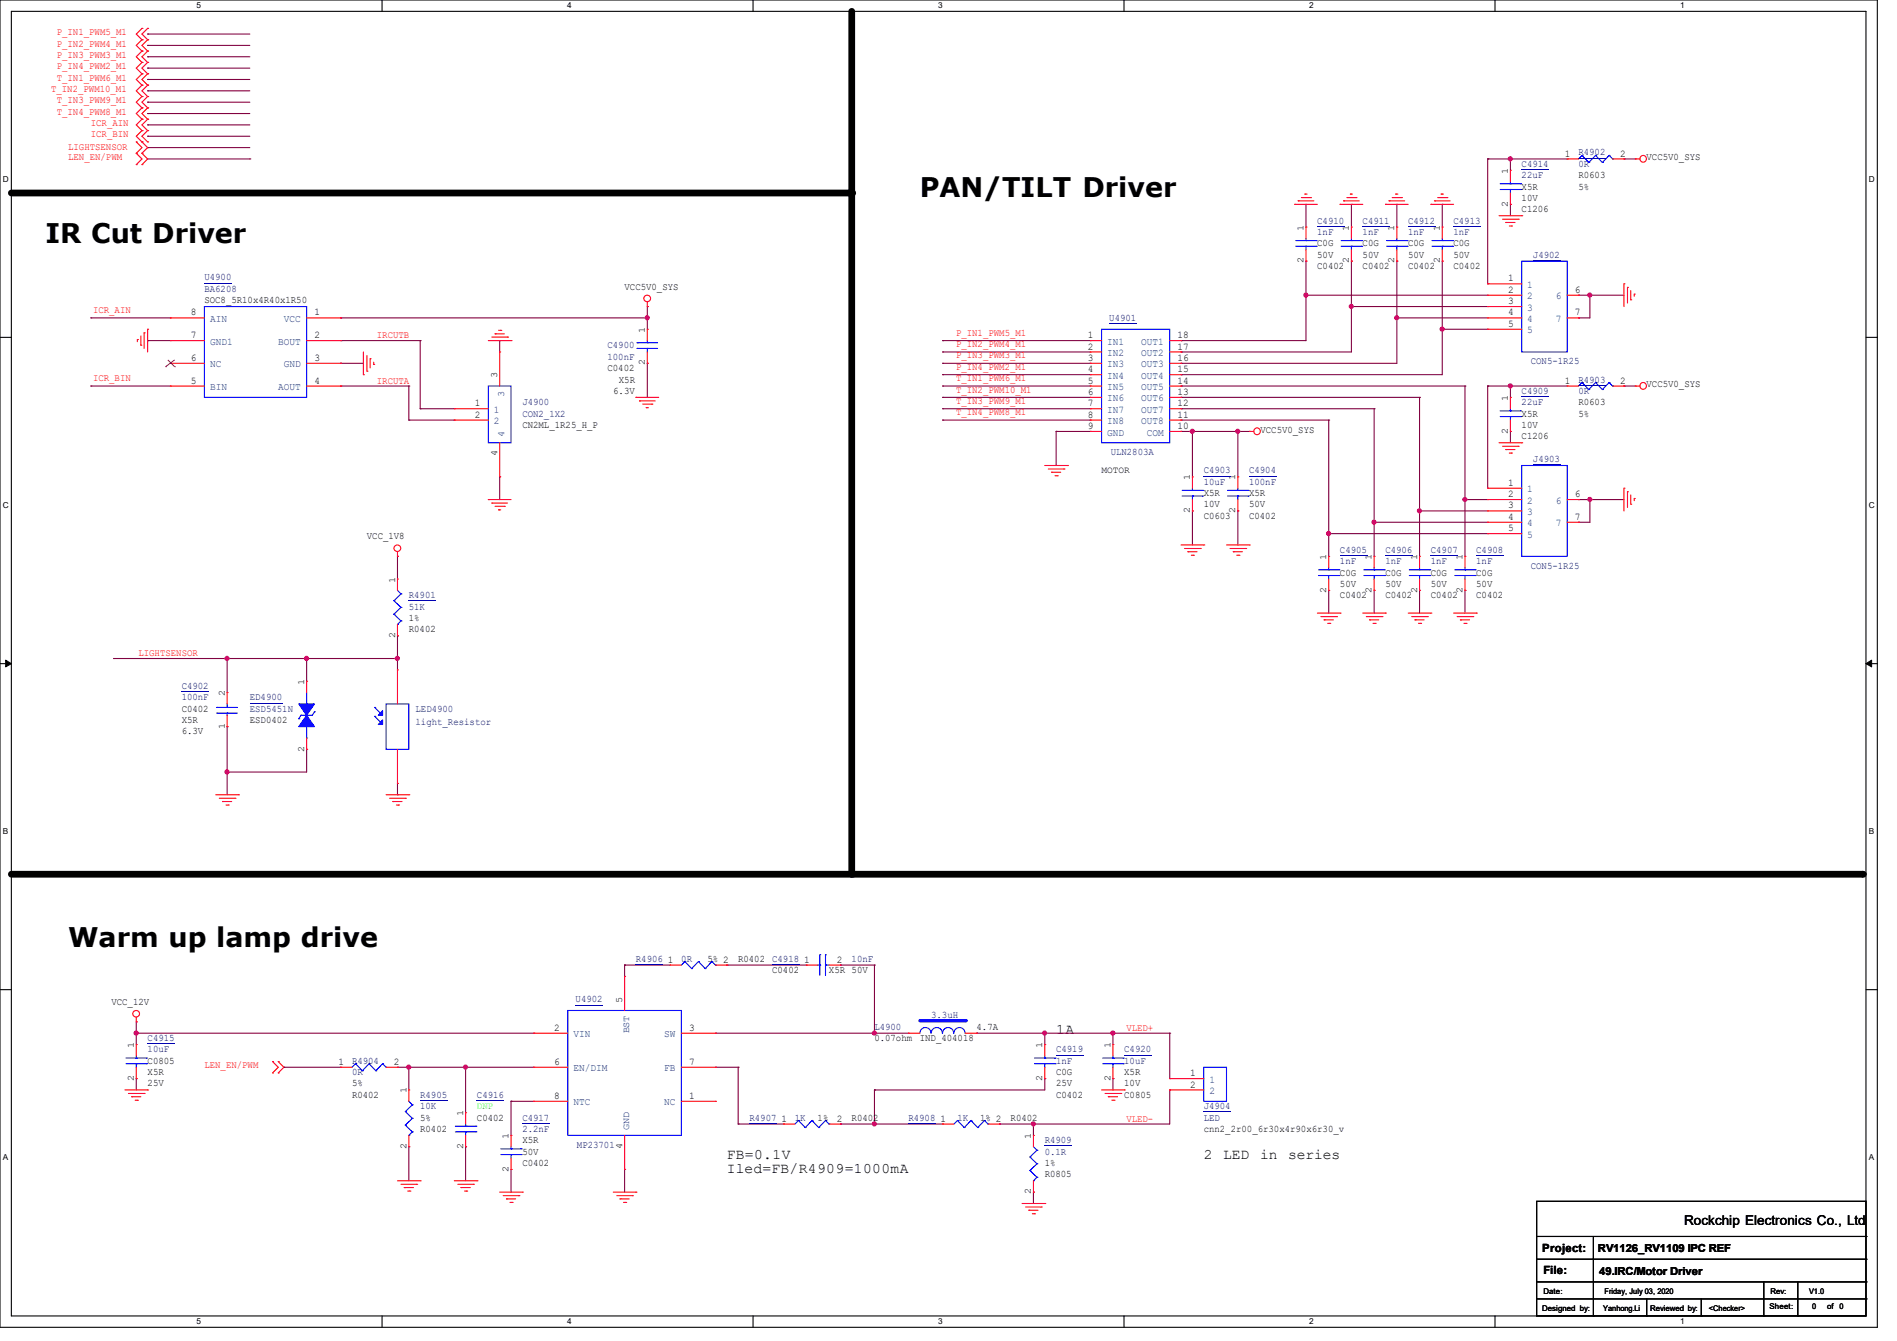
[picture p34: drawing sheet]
<svg xmlns="http://www.w3.org/2000/svg" width="297mm" height="210mm" viewBox="0 0 297 210" stroke-linecap="round" stroke-linejoin="round" font-family="sans-serif">
<defs><g id="words">
<g font-size="4.2">
<text x="144" y="30.9">PAN/TILT Driver</text>
<text x="7.1" y="38">IR Cut Driver</text>
<text x="10.7" y="148.3">Warm up lamp drive</text>
</g>
<g font-size="2.3">
<text x="165.4" y="161.9">1A</text>
<text x="113.8" y="181.4">FB=0.1V</text>
<text x="113.8" y="183.7">Iled=FB/R4909=1000mA</text>
<text x="188.5" y="181.4">2</text>
<text x="191.5" y="181.4">LED</text>
<text x="197.3" y="181.4">in</text>
<text x="201.7" y="181.4">series</text>
</g>
<text font-size="2.1" x="263.7" y="191.9">Rockchip Electronics Co., Ltd</text>
<g font-size="1.8">
<text x="241.5" y="196">Project:</text>
<text x="241.6" y="199.6">File:</text>
</g>
<g font-size="1.7">
<text x="250.2" y="196.1">RV1126_RV1109 IPC REF</text>
<text x="250.4" y="199.7">49.IRC/Motor Driver</text>
</g>
<g font-size="1.6" fill="#f00">
<text x="8.9" y="5.5">P_IN1_PWM5_M1</text>
<text x="8.9" y="7.3">P_IN2_PWM4_M1</text>
<text x="8.9" y="9.1">P_IN3_PWM3_M1</text>
<text x="8.9" y="10.8">P_IN4_PWM2_M1</text>
<text x="8" y="14.4">T_IN2_PWM10_M1</text>
<text x="8.9" y="12.6">T_IN1_PWM6_M1</text>
<text x="8.9" y="16.2">T_IN3_PWM9_M1</text>
<text x="8.9" y="17.9">T_IN4_PWM8_M1</text>
<text x="10.7" y="23.5">LIGHTSENSOR</text>
<text x="14.2" y="19.7">ICR_AIN</text>
<text x="14.2" y="21.5">ICR_BIN</text>
<text x="10.7" y="25.1">LEN_EN/PWM</text>
<text x="14.6" y="49">ICR_AIN</text>
<text x="59" y="53">IRCUTB</text>
<text x="149.7" y="52.6">P_IN1_PWM5_M1</text>
<text x="14.6" y="59.7">ICR_BIN</text>
<text x="149.7" y="54.4">P_IN2_PWM4_M1</text>
<text x="149.7" y="56.1">P_IN3_PWM3_M1</text>
<text x="149.7" y="57.9">P_IN4_PWM2_M1</text>
<text x="149.7" y="59.7">T_IN1_PWM6_M1</text>
<text x="59" y="60.1">IRCUTA</text>
<text x="149.7" y="61.5">T_IN2_PWM10_M1</text>
<text x="149.7" y="63.2">T_IN3_PWM9_M1</text>
<text x="149.7" y="65">T_IN4_PWM8_M1</text>
<text x="21.7" y="102.8">LIGHTSENSOR</text>
<text x="176.3" y="161.5">VLED+</text>
<text x="32" y="167.3">LEN_EN/PWM</text>
<text x="176.3" y="175.7">VLED-</text>
</g>
<g font-size="1.6" fill="#000080">
<text x="238.2" y="26.1">C4914</text>
<text x="238.2" y="27.9">22uF</text>
<text x="247.1" y="24.3">R4902</text>
<text x="247.1" y="26.1">0R</text>
<text x="206.2" y="35">C4910</text>
<text x="213.3" y="35">C4911</text>
<text x="220.5" y="35">C4912</text>
<text x="227.6" y="35">C4913</text>
<text x="206.2" y="36.8">1nF</text>
<text x="213.3" y="36.8">1nF</text>
<text x="220.5" y="36.8">1nF</text>
<text x="227.6" y="36.8">1nF</text>
<text x="240" y="40.3">J4902</text>
<text x="32" y="43.9">U4900</text>
<text x="32" y="45.7">BA6208</text>
<text x="173.7" y="50.3">U4901</text>
<text x="95.1" y="54.6">C4900</text>
<text x="95.1" y="56.3">100nF</text>
<text x="239.7" y="57.1">CON5-1R25</text>
<text x="247.1" y="59.9">R4903</text>
<text x="81.8" y="63.5">J4900</text>
<text x="81.8" y="65.2">CON2_1X2</text>
<text x="238.2" y="61.7">C4909</text>
<text x="238.2" y="63.5">22uF</text>
<text x="247.1" y="61.7">0R</text>
<text x="173.9" y="71.3">ULN2803A</text>
<text x="188.5" y="74.1">C4903</text>
<text x="188.5" y="75.9">10uF</text>
<text x="195.6" y="74.1">C4904</text>
<text x="195.6" y="75.9">100nF</text>
<text x="240" y="72.3">J4903</text>
<text x="209.8" y="86.6">C4905</text>
<text x="209.8" y="88.3">1nF</text>
<text x="216.9" y="86.6">C4906</text>
<text x="216.9" y="88.3">1nF</text>
<text x="224" y="86.6">C4907</text>
<text x="224" y="88.3">1nF</text>
<text x="231.1" y="86.6">C4908</text>
<text x="231.1" y="88.3">1nF</text>
<text x="239.7" y="89.1">CON5-1R25</text>
<text x="64" y="93.7">R4901</text>
<text x="64" y="95.5">51K</text>
<text x="28.4" y="107.9">C4902</text>
<text x="28.4" y="109.7">100nF</text>
<text x="39.1" y="109.7">ED4900</text>
<text x="39.1" y="111.5">ESD5451N</text>
<text x="65.1" y="111.5">LED4900</text>
<text x="65.1" y="113.6">light_Resistor</text>
<text x="99.6" y="150.6">R4906</text>
<text x="106.7" y="150.6">0R</text>
<text x="120.9" y="150.6">C4918</text>
<text x="133.3" y="150.6">10nF</text>
<text x="90.1" y="157">U4902</text>
<text x="136.9" y="161.2">L4900</text>
<text x="145.8" y="159.5">3.3uH</text>
<text x="23.1" y="163">C4915</text>
<text x="23.1" y="164.8">10uF</text>
<text x="55.1" y="166.6">R4904</text>
<text x="165.3" y="164.8">C4919</text>
<text x="165.3" y="166.6">1nF</text>
<text x="176" y="164.8">C4920</text>
<text x="176" y="166.6">10uF</text>
<text x="55.1" y="168.4">0R</text>
<text x="65.8" y="171.9">R4905</text>
<text x="65.8" y="173.7">10K</text>
<text x="74.7" y="171.9">C4916</text>
<text x="188.5" y="173.7">J4904</text>
<text x="81.8" y="175.5">C4917</text>
<text x="81.8" y="177.2">2.2nF</text>
<text x="90.3" y="179.7">MP23701</text>
<text x="117.3" y="175.5">R4907</text>
<text x="124.4" y="175.5">1K</text>
<text x="142.2" y="175.5">R4908</text>
<text x="149.9" y="175.5">1K</text>
<text x="163.6" y="179">R4909</text>
<text x="188.5" y="175.5">LED</text>
<text x="163.6" y="180.8">0.1R</text>
</g>
<g font-size="1.6">
<text x="238.2" y="29.7">X5R</text>
<text x="245" y="24.5">1</text>
<text x="247.1" y="27.9">R0603</text>
<text x="247.1" y="29.7">5%</text>
<text x="253.7" y="24.5">2</text>
<text x="257.8" y="25.1">VCC5V0_SYS</text>
<text x="238.2" y="33.2">C1206</text>
<text x="238.2" y="31.5">10V</text>
<text x="206.2" y="38.6">C0G</text>
<text x="206.2" y="40.3">50V</text>
<text x="213.3" y="38.6">C0G</text>
<text x="213.3" y="40.3">50V</text>
<text x="220.5" y="38.6">C0G</text>
<text x="220.5" y="40.3">50V</text>
<text x="227.6" y="38.6">C0G</text>
<text x="227.6" y="40.3">50V</text>
<text x="32" y="47.5">SOC8_5R10x4R40x1R50</text>
<text x="97.8" y="45.3">VCC5V0_SYS</text>
<text x="206.2" y="42.1">C0402</text>
<text x="213.3" y="42.1">C0402</text>
<text x="220.5" y="42.1">C0402</text>
<text x="227.6" y="42.1">C0402</text>
<text x="236.1" y="44.1">1</text>
<text x="236.1" y="45.8">2</text>
<text x="236.1" y="47.6">3</text>
<text x="246.6" y="45.8">6</text>
<text x="29.9" y="49.4">8</text>
<text x="29.9" y="53">7</text>
<text x="49.2" y="49.4">1</text>
<text x="49.2" y="53">2</text>
<text x="170.3" y="53">1</text>
<text x="184.3" y="53">18</text>
<text x="236.1" y="49.4">4</text>
<text x="236.1" y="51.2">5</text>
<text x="246.6" y="49.4">7</text>
<text x="29.9" y="56.5">6</text>
<text x="49.2" y="56.5">3</text>
<text x="95.1" y="58.1">C0402</text>
<text x="96.9" y="59.9">X5R</text>
<text x="170.3" y="54.7">2</text>
<text x="170.3" y="56.5">3</text>
<text x="170.3" y="58.3">4</text>
<text x="184.3" y="58.3">15</text>
<text x="184.3" y="56.5">16</text>
<text x="184.3" y="54.7">17</text>
<text x="29.9" y="60.1">5</text>
<text x="49.2" y="60.1">4</text>
<text x="74.3" y="63.6">1</text>
<text x="74.3" y="65.4">2</text>
<text x="96" y="61.7">6.3V</text>
<text x="170.3" y="60.1">5</text>
<text x="170.3" y="61.8">6</text>
<text x="170.3" y="63.6">7</text>
<text x="170.3" y="65.4">8</text>
<text x="184.3" y="65.4">11</text>
<text x="184.3" y="63.6">12</text>
<text x="184.3" y="61.8">13</text>
<text x="184.3" y="60.1">14</text>
<text x="238.2" y="65.2">X5R</text>
<text x="245" y="60.1">1</text>
<text x="247.1" y="63.5">R0603</text>
<text x="247.1" y="65.2">5%</text>
<text x="253.7" y="60.1">2</text>
<text x="257.8" y="60.6">VCC5V0_SYS</text>
<text x="81.8" y="67">CN2ML_1R25_H_P</text>
<text x="170.3" y="67.2">9</text>
<text x="184.3" y="67.2">10</text>
<text x="197.3" y="67.7">VCC5V0_SYS</text>
<text x="238.2" y="68.8">C1206</text>
<text x="238.2" y="67">10V</text>
<text x="188.5" y="77.7">X5R</text>
<text x="195.6" y="77.7">X5R</text>
<text x="236.1" y="76.1">1</text>
<text x="236.1" y="77.9">2</text>
<text x="246.6" y="77.9">6</text>
<text x="188.5" y="81.2">C0603</text>
<text x="188.5" y="79.5">10V</text>
<text x="195.6" y="81.2">C0402</text>
<text x="195.6" y="79.5">50V</text>
<text x="236.1" y="79.6">3</text>
<text x="236.1" y="81.4">4</text>
<text x="236.1" y="83.2">5</text>
<text x="246.6" y="81.4">7</text>
<text x="57.4" y="84.5">VCC_1V8</text>
<text x="209.8" y="93.7">C0402</text>
<text x="209.8" y="90.1">C0G</text>
<text x="209.8" y="91.9">50V</text>
<text x="216.9" y="93.7">C0402</text>
<text x="216.9" y="90.1">C0G</text>
<text x="216.9" y="91.9">50V</text>
<text x="224" y="93.7">C0402</text>
<text x="224" y="90.1">C0G</text>
<text x="224" y="91.9">50V</text>
<text x="231.1" y="93.7">C0402</text>
<text x="231.1" y="90.1">C0G</text>
<text x="231.1" y="91.9">50V</text>
<text x="64" y="99">R0402</text>
<text x="64" y="97.2">1%</text>
<text x="28.4" y="111.5">C0402</text>
<text x="28.4" y="113.2">X5R</text>
<text x="39.1" y="113.2">ESD0402</text>
<text x="28.4" y="115">6.3V</text>
<text x="104.6" y="150.7">1</text>
<text x="110.8" y="150.6">5% 2</text>
<text x="115.6" y="150.6">R0402</text>
<text x="120.9" y="152.4">C0402</text>
<text x="125.9" y="150.7">1</text>
<text x="129.8" y="152.4">X5R 50V</text>
<text x="131" y="150.7">2</text>
<text x="17.4" y="157.4">VCC_12V</text>
<text x="86.8" y="161.4">2</text>
<text x="107.9" y="161.4">3</text>
<text x="152.9" y="161.2">4.7A</text>
<text x="23.1" y="166.6">C0805</text>
<text x="53" y="166.8">1</text>
<text x="61.7" y="166.8">2</text>
<text x="86.8" y="166.8">6</text>
<text x="107.9" y="166.8">7</text>
<text x="136.9" y="163">0.07ohm</text>
<text x="144" y="163">IND_404018</text>
<text x="23.1" y="168.4">X5R</text>
<text x="23.1" y="170.1">25V</text>
<text x="55.1" y="171.9">R0402</text>
<text x="55.1" y="170.1">5%</text>
<text x="86.8" y="172.1">8</text>
<text x="107.9" y="172.1">1</text>
<text x="165.3" y="171.9">C0402</text>
<text x="165.3" y="168.4">C0G</text>
<text x="165.3" y="170.1">25V</text>
<text x="176" y="171.9">C0805</text>
<text x="176" y="168.4">X5R</text>
<text x="176" y="170.1">10V</text>
<text x="186.3" y="168.5">1</text>
<text x="186.3" y="170.3">2</text>
<text x="65.8" y="177.2">R0402</text>
<text x="65.8" y="175.5">5%</text>
<text x="74.7" y="175.5">C0402</text>
<text x="81.8" y="179">X5R</text>
<text x="122.3" y="175.6">1</text>
<text x="128" y="175.5">1%</text>
<text x="131" y="175.6">2</text>
<text x="133.3" y="175.5">R0402</text>
<text x="147.2" y="175.6">1</text>
<text x="153.4" y="175.5">1% 2</text>
<text x="158.2" y="175.5">R0402</text>
<text x="188.5" y="177.2">cnn2_2r00_6r30x4r90x6r30_v</text>
<text x="81.8" y="182.6">C0402</text>
<text x="81.8" y="180.8">50V</text>
<text x="163.6" y="184.4">R0805</text>
<text x="163.6" y="182.6">1%</text>
</g>
<g font-size="1.6" fill="#004080">
<text x="239.1" y="45.1">1</text>
<text x="239.1" y="46.9">2</text>
<text x="243.6" y="46.9">6</text>
<text x="32.9" y="50.4">AIN</text>
<text x="32.9" y="54">GND1</text>
<text x="43.6" y="54">BOUT</text>
<text x="44.4" y="50.4">VCC</text>
<text x="173.3" y="54">IN1</text>
<text x="178.7" y="54">OUT1</text>
<text x="239.1" y="48.6">3</text>
<text x="239.1" y="50.4">4</text>
<text x="239.1" y="52.2">5</text>
<text x="243.6" y="50.4">7</text>
<text x="32.9" y="57.5">NC</text>
<text x="44.4" y="57.5">GND</text>
<text x="173.3" y="55.8">IN2</text>
<text x="173.3" y="57.5">IN3</text>
<text x="173.3" y="59.3">IN4</text>
<text x="178.7" y="59.3">OUT4</text>
<text x="178.7" y="57.5">OUT3</text>
<text x="178.7" y="55.8">OUT2</text>
<text x="32.9" y="61.1">BIN</text>
<text x="43.6" y="61.1">AOUT</text>
<text x="77.3" y="64.6">1</text>
<text x="173.3" y="61.1">IN5</text>
<text x="173.3" y="62.9">IN6</text>
<text x="173.3" y="64.6">IN7</text>
<text x="178.7" y="64.6">OUT7</text>
<text x="178.7" y="62.9">OUT6</text>
<text x="178.7" y="61.1">OUT5</text>
<text x="77.3" y="66.4">2</text>
<text x="173.3" y="66.4">IN8</text>
<text x="173.3" y="68.2">GND</text>
<text x="178.7" y="66.4">OUT8</text>
<text x="179.6" y="68.2">COM</text>
<text x="239.1" y="77.1">1</text>
<text x="239.1" y="78.9">2</text>
<text x="239.1" y="80.6">3</text>
<text x="239.1" y="82.4">4</text>
<text x="243.6" y="78.9">6</text>
<text x="243.6" y="82.4">7</text>
<text x="239.1" y="84.2">5</text>
<text x="89.8" y="162.4">VIN</text>
<text x="89.8" y="167.8">EN/DIM</text>
<text x="104" y="167.8">FB</text>
<text x="104" y="162.4">SW</text>
<text x="89.8" y="173.1">NTC</text>
<text x="104" y="173.1">NC</text>
<text x="189.3" y="169.5">1</text>
<text x="189.3" y="171.3">2</text>
</g>
<text font-size="1.6" fill="#0f0" x="74.7" y="173.7">DNP</text>
<g font-size="1.5">
<text x="236.1" y="27.2" transform="rotate(-90 236.1 27.2)">1</text>
<text x="236.1" y="32.3" transform="rotate(-90 236.1 32.3)">2</text>
<text x="204.1" y="41.2" transform="rotate(-90 204.1 41.2)">2</text>
<text x="204.1" y="36.1" transform="rotate(-90 204.1 36.1)">1</text>
<text x="211.2" y="41.2" transform="rotate(-90 211.2 41.2)">2</text>
<text x="211.2" y="36.1" transform="rotate(-90 211.2 36.1)">1</text>
<text x="218.3" y="41.2" transform="rotate(-90 218.3 41.2)">2</text>
<text x="218.3" y="36.1" transform="rotate(-90 218.3 36.1)">1</text>
<text x="225.4" y="41.2" transform="rotate(-90 225.4 41.2)">2</text>
<text x="225.4" y="36.1" transform="rotate(-90 225.4 36.1)">1</text>
<text x="101" y="52.1" transform="rotate(-90 101 52.1)">1</text>
<text x="77.8" y="59.2" transform="rotate(-90 77.8 59.2)">3</text>
<text x="101" y="57.2" transform="rotate(-90 101 57.2)">2</text>
<text x="236.1" y="62.8" transform="rotate(-90 236.1 62.8)">1</text>
<text x="77.8" y="71.5" transform="rotate(-90 77.8 71.5)">4</text>
<text x="236.1" y="67.9" transform="rotate(-90 236.1 67.9)">2</text>
<text x="172.5" y="74.1">MOTOR</text>
<text x="186.3" y="75.2" transform="rotate(-90 186.3 75.2)">1</text>
<text x="193.4" y="75.2" transform="rotate(-90 193.4 75.2)">1</text>
<text x="186.3" y="80.3" transform="rotate(-90 186.3 80.3)">2</text>
<text x="193.4" y="80.3" transform="rotate(-90 193.4 80.3)">2</text>
<text x="207.6" y="87.7" transform="rotate(-90 207.6 87.7)">1</text>
<text x="214.7" y="87.7" transform="rotate(-90 214.7 87.7)">1</text>
<text x="221.9" y="87.7" transform="rotate(-90 221.9 87.7)">1</text>
<text x="229" y="87.7" transform="rotate(-90 229 87.7)">1</text>
<text x="61.8" y="91.2" transform="rotate(-90 61.8 91.2)">1</text>
<text x="207.6" y="92.8" transform="rotate(-90 207.6 92.8)">2</text>
<text x="214.7" y="92.8" transform="rotate(-90 214.7 92.8)">2</text>
<text x="221.9" y="92.8" transform="rotate(-90 221.9 92.8)">2</text>
<text x="229" y="92.8" transform="rotate(-90 229 92.8)">2</text>
<text x="61.8" y="99.9" transform="rotate(-90 61.8 99.9)">2</text>
<text x="47.6" y="107.2" transform="rotate(-90 47.6 107.2)">1</text>
<text x="35.2" y="109" transform="rotate(-90 35.2 109)">2</text>
<text x="35.2" y="114.1" transform="rotate(-90 35.2 114.1)">1</text>
<text x="47.6" y="117.7" transform="rotate(-90 47.6 117.7)">2</text>
<text x="97.4" y="157" transform="rotate(-90 97.4 157)">5</text>
<text x="21" y="164.1" transform="rotate(-90 21 164.1)">1</text>
<text x="163.2" y="164.1" transform="rotate(-90 163.2 164.1)">1</text>
<text x="173.8" y="164.1" transform="rotate(-90 173.8 164.1)">1</text>
<text x="21" y="169.2" transform="rotate(-90 21 169.2)">2</text>
<text x="63.6" y="171.2" transform="rotate(-90 63.6 171.2)">1</text>
<text x="163.2" y="169.2" transform="rotate(-90 163.2 169.2)">2</text>
<text x="173.8" y="169.2" transform="rotate(-90 173.8 169.2)">2</text>
<text x="63.6" y="179.9" transform="rotate(-90 63.6 179.9)">2</text>
<text x="72.5" y="179.9" transform="rotate(-90 72.5 179.9)">2</text>
<text x="72.5" y="174.8" transform="rotate(-90 72.5 174.8)">1</text>
<text x="79.6" y="178.4" transform="rotate(-90 79.6 178.4)">1</text>
<text x="97.4" y="179.9" transform="rotate(-90 97.4 179.9)">4</text>
<text x="161.4" y="178.4" transform="rotate(-90 161.4 178.4)">1</text>
<text x="79.6" y="183.5" transform="rotate(-90 79.6 183.5)">2</text>
<text x="161.4" y="187" transform="rotate(-90 161.4 187)">2</text>
</g>
<g font-size="1.5" fill="#004080">
<text x="78.9" y="62.2" transform="rotate(-90 78.9 62.2)">3</text>
<text x="78.9" y="68.5" transform="rotate(-90 78.9 68.5)">4</text>
<text x="98.5" y="161.8" transform="rotate(-90 98.5 161.8)">BST</text>
<text x="98.5" y="176.9" transform="rotate(-90 98.5 176.9)">GND</text>
</g>
<g font-size="1.3">
<text x="30.8" y="1.3">5</text>
<text x="88.8" y="1.3">4</text>
<text x="146.9" y="1.3">3</text>
<text x="205" y="1.3">2</text>
<text x="263.1" y="1.3">1</text>
<text x=".5" y="28.4">D</text>
<text x="292.6" y="28.4">D</text>
<text x=".5" y="79.5">C</text>
<text x="292.6" y="79.5">C</text>
<text x=".5" y="130.6">B</text>
<text x="292.6" y="130.6">B</text>
<text x=".5" y="181.7">A</text>
<text x="292.6" y="181.7">A</text>
<text x="30.8" y="207.4">5</text>
<text x="88.8" y="207.4">4</text>
<text x="146.9" y="207.4">3</text>
<text x="205" y="207.4">2</text>
<text x="263.1" y="207.4">1</text>
</g>
<g font-size="1.2">
<text x="241.6" y="202.6">Date:</text>
<text x="251.2" y="202.6">Friday, July 03, 2020</text>
<text x="277.2" y="202.6">Rev:</text>
<text x="283.2" y="202.6">V1.0</text>
<text x="241.5" y="205.3">Designed by:</text>
<text x="251" y="205.3">Yanhong.Li</text>
<text x="258.4" y="205.3">Reviewed by:</text>
<text x="267.6" y="205.3">&lt;Checker&gt;</text>
<text x="277" y="205.1">Sheet:</text>
<text x="283.7" y="205.1">0</text>
<text x="286.1" y="205.1">of</text>
<text x="288" y="205.1">0</text>
</g>
</g></defs>
<path d="M0 0h293.9v207.9h-293.9zM1.8 1.8h290.3v204.3h-290.3z" fill="none" stroke="#000" stroke-width=".17"/>
<g fill="#fff">
<path d="M30.8 .2h.7v1.4h-.7z"/>
<path d="M30.8 206.2h.7v1.4h-.7z"/>
</g>
<path d="M59.8 0v1.8M59.8 206.1v1.8" fill="none" stroke="#000" stroke-width=".17"/>
<g fill="#fff">
<path d="M88.8 .2h.7v1.4h-.7z"/>
<path d="M88.8 206.2h.7v1.4h-.7z"/>
</g>
<path d="M117.9 0v1.8M117.9 206.1v1.8" fill="none" stroke="#000" stroke-width=".17"/>
<g fill="#fff">
<path d="M146.9 .2h.7v1.4h-.7z"/>
<path d="M146.9 206.2h.7v1.4h-.7z"/>
</g>
<path d="M176 0v1.8M176 206.1v1.8" fill="none" stroke="#000" stroke-width=".17"/>
<g fill="#fff">
<path d="M205 .2h.7v1.4h-.7z"/>
<path d="M205 206.2h.7v1.4h-.7z"/>
</g>
<path d="M234.1 0v1.8M234.1 206.1v1.8" fill="none" stroke="#000" stroke-width=".17"/>
<g fill="#fff">
<path d="M263.1 .2h.6v1.4h-.6z"/>
<path d="M263.1 206.2h.6v1.4h-.6z"/>
<path d="M.5 27.3h.9v1.4h-.9z"/>
<path d="M292.6 27.3h.9v1.4h-.9z"/>
<path d="M.5 78.4h.9v1.4h-.9z"/>
<path d="M292.6 78.4h.9v1.4h-.9z"/>
</g>
<path d="M0 52.8h1.8M292.1 52.8h1.8" fill="none" stroke="#000" stroke-width=".17"/>
<g fill="#fff">
<path d="M.5 129.5h.8v1.4h-.8z"/>
<path d="M292.6 129.5h.8v1.4h-.8z"/>
</g>
<path d="M0 103.9h1.8M292.1 103.9h1.8" fill="none" stroke="#000" stroke-width=".17"/>
<path d="M.9 103.4l.9 .5-.9 .5zM292.1 103.9l.9-.5v1z" fill="#000" stroke="#000" stroke-width=".16"/>
<g fill="#fff">
<path d="M.5 180.5h.8v1.4h-.8z"/>
<path d="M292.6 180.5h.8v1.4h-.8z"/>
</g>
<g fill="none" stroke="#000" stroke-width=".17">
<path d="M0 155h1.8M292.1 155h1.8M240.6 188.1h51.5v18h-51.5zM240.6 193.6h51.5M240.6 197.2h51.5M249.5 193.6v12.5M292.1 193.6h.1M292.1 197.2h.1M240.6 200.7h51.5M240.6 203.4h51.5M249.5 206.1h.1M257.8 206.1h.1"/>
<path d="M257.8 203.4v2.7M266.4 206.1h.1M266.4 203.4v2.7M276.1 206.1h.1M276.1 200.7v5.4M281.5 206.1h.1M281.5 200.7v5.4M292.1 200.7h.1M292.1 203.4h.1"/>
</g>
<path d="M133.3 1.8v135.1M1.8 30.2h131.5M1.8 136.9h289.8" fill="none" stroke="#000" stroke-width="1.1"/>
<g fill="#000">
<circle cx="133.3" cy="30.2" r=".53"/>
<circle cx="133.3" cy="136.9" r=".53"/>
<circle cx="291.6" cy="136.9" r=".53"/>
</g>
<g fill="none" stroke="#800040" stroke-width=".17">
<path d="M23.1 12.4h.1M23.1 14.2h.1M23.1 16h.1M23.1 17.8h.1M23.1 19.6h.1M23.1 5.3h.1M23.1 7.1h.1M23.1 8.9h.1M23.1 10.7h.1M23.1 12.4h16M23.1 14.2h16M23.1 16h16"/>
<path d="M23.1 17.8h16M23.1 19.6h16M23.1 5.3h16M23.1 7.1h16M23.1 8.9h16M23.1 10.7h16M23.1 21.3h.1M23.1 23.1h.1M23.1 24.9h16M23.1 21.3h16M23.1 23.1h16M39.1 24.9h.1"/>
<path d="M204.5 32h.1M204.5 32v3.6M211.6 32h.1M211.6 32v3.6M218.7 32h.1M218.7 32v3.6M225.8 32h.1M225.8 32v3.6M232.9 24.9h.1M232.9 24.9h12.5M232.9 24.9v19.5M236.5 24.9h.1"/>
<path d="M236.5 32h.1M236.5 24.9v1.8M236.5 32v1.8M254.3 24.9h.1M254.3 24.9h1.7M14.2 49.8h.1M14.2 49.8h12.5M23.1 53.3h.1M23.1 53.3h3.6M53.3 49.8h.1M53.3 53.3h.1M53.3 56.9h.1"/>
<path d="M53.3 49.8h48M53.3 53.3h12.5M53.3 56.9h3.6M65.8 53.3h.1M65.8 53.3v10.7M78.2 53.3h.1M78.2 53.3v1.8M101.3 48h.1M101.3 49.8h.1M101.3 56.9h.1M101.3 48v3.6M101.3 56.9v5.3"/>
<path d="M147.6 53.3h.1M147.6 55.1h.1M147.6 56.9h.1M147.6 58.7h.1M147.6 53.3h23.1M147.6 55.1h23.1M147.6 56.9h23.1M147.6 58.7h23.1M184.9 53.3h.1M184.9 55.1h.1M184.9 56.9h.1M184.9 58.7h.1"/>
<path d="M204.5 46.2h.1M204.5 40.9h.1M204.5 46.2h28.4M204.5 40.9v12.4h-19.6M211.6 48h.1M211.6 40.9h.1M211.6 40.9v14.2h-26.7M211.6 48h21.3M218.7 49.8h.1M218.7 40.9h.1M218.7 49.8h14.2M218.7 40.9v16h-33.8"/>
<path d="M225.8 51.6h.1M225.8 40.9h.1M225.8 40.9v17.8h-40.9M225.8 51.6h7.1M247.1 46.2h.1M247.1 49.8h.1M247.1 46.2h7.2M248.9 46.2h.1M248.9 46.2v3.6h-1.8M14.2 60.5h.1M14.2 60.5h12.5M53.3 60.5h.1"/>
<path d="M53.3 60.5h10.7M64 60.5h.1M64 65.8h.1M64 65.8h7.1M64 60.5v5.3M65.8 64h.1M65.8 64h5.3M78.2 74.7h.1M78.2 74.7v3.5M147.6 60.5h.1M147.6 62.2h.1M147.6 64h.1"/>
<path d="M147.6 65.8h.1M147.6 60.5h23.1M147.6 62.2h23.1M147.6 64h23.1M147.6 65.8h23.1M165.4 67.6h.1M165.4 67.6v5.3M165.4 67.6h5.3M184.9 60.5h.1M184.9 62.2h.1M184.9 64h.1M184.9 65.8h.1"/>
<path d="M184.9 67.6h.1M184.9 60.5h44.5M184.9 62.2h37.3M184.9 64h30.2M184.9 65.8h23.1M184.9 67.6h10.7M186.7 67.6h.1M186.7 67.6v7.1M193.8 67.6h.1M193.8 67.6v7.1M208 65.8h.1M208 65.8v21.3"/>
<path d="M215.1 64h.1M215.1 64v23.1M222.2 62.2h.1M222.2 62.2v24.9M229.4 60.5h.1M229.4 78.2h.1M229.4 78.2h3.5M229.4 60.5v26.6M232.9 60.5h.1M232.9 60.5h12.5M232.9 60.5v16M236.5 60.5h.1"/>
<path d="M236.5 67.6h.1M236.5 60.5v1.7M236.5 67.6v1.7M247.1 78.2h.1M247.1 78.2h7.2M248.9 78.2h.1M248.9 78.2v3.6h-1.8M254.3 60.5h.1M254.3 60.5h1.7M62.2 87.1h.1M62.2 99.6h.1M62.2 87.1v3.6"/>
<path d="M62.2 99.6v5.3M186.7 80h.1M186.7 80v5.3M193.8 80h.1M193.8 80v5.3M208 83.6h.1M208 92.5h.1M208 92.5v3.5M208 83.6h24.9M215.1 81.8h.1M215.1 92.5h.1M215.1 81.8h17.8"/>
<path d="M215.1 92.5v3.5M222.2 80h.1M222.2 92.5h.1M222.2 92.5v3.5M222.2 80h10.7M229.4 92.5h.1M229.4 92.5v3.5M247.1 81.8h.1M17.8 103.1h.1M17.8 103.1h44.4M35.6 103.1h.1M35.6 113.8h.1"/>
<path d="M35.6 103.1v5.4M35.6 113.8v10.7M48 103.1h.1M48 117.3h.1M48 103.1v3.6M48 117.3v3.6h-12.4M62.2 103.1h.1M35.6 120.9h.1M62.2 124.5h.1M62.2 122.7v1.8M97.8 151.1h.1M97.8 151.1v1.8"/>
<path d="M97.8 151.1h7.1M113.8 151.1h.1M113.8 151.1h12.4M131.6 151.1h.1M131.6 151.1h5.3M136.9 151.1h.1M136.9 151.1v10.7M21.3 161.8h.1M21.3 160h.1M21.3 168.9h.1M21.3 161.8h62.3M21.3 160v3.6"/>
<path d="M21.3 168.9v1.8M44.4 167.1h.1M44.4 167.1h8.9M62.2 167.1h.1M62.2 167.1h21.4M64 167.1h.1M64 179.6h.1M64 167.1v3.6M64 179.6v5.3M72.9 167.1h.1M72.9 179.6h.1M72.9 167.1v7.1"/>
<path d="M72.9 179.6v5.3M80 172.5h.1M80 172.5v5.3M80 172.5h3.6M112 161.8h.1M112 167.1h.1M112 161.8h30.2M112 167.1h3.6M115.6 167.1h.1M115.6 176h.1M115.6 167.1v8.9M115.6 176h7.1"/>
<path d="M131.6 176h.1M131.6 176h16M136.9 161.8h.1M136.9 176h.1M136.9 170.7h.1M136.9 170.7v5.3M152.9 161.8h.1M152.9 161.8h30.2M156.5 176h.1M161.8 176h.1M161.8 176v1.8M163.6 161.8h.1"/>
<path d="M163.6 168.9h.1M163.6 161.8v1.8M163.6 168.9v1.8h-26.7M174.2 161.8h.1M174.2 168.9h.1M174.2 161.8v1.8M174.2 168.9v1.8M183.1 161.8h.1M183.1 170.7h.1M183.1 170.7v5.3h-26.6M183.1 161.8v7.1M80 183.1h.1"/>
<path d="M80 183.1v3.6M97.8 183.1h.1M97.8 183.1v3.6M161.8 186.7h.1M161.8 186.7v1.8"/>
</g>
<g fill="#f0f" stroke="#f0f" stroke-width=".17">
<circle cx="248.9" cy="46.2" r=".32"/>
<circle cx="248.9" cy="78.2" r=".32"/>
<circle cx="204.4" cy="46.2" r=".32"/>
<circle cx="218.7" cy="49.8" r=".32"/>
<circle cx="225.8" cy="51.5" r=".32"/>
<circle cx="222.2" cy="80" r=".32"/>
<circle cx="208" cy="83.5" r=".32"/>
<circle cx="186.7" cy="67.5" r=".32"/>
<circle cx="193.8" cy="67.5" r=".32"/>
<circle cx="229.3" cy="78.2" r=".32"/>
<circle cx="211.6" cy="48" r=".32"/>
<circle cx="236.5" cy="24.9" r=".32"/>
<circle cx="236.5" cy="60.4" r=".32"/>
<circle cx="48" cy="103.1" r=".32"/>
<circle cx="35.5" cy="120.9" r=".32"/>
<circle cx="62.2" cy="103.1" r=".32"/>
<circle cx="35.5" cy="103.1" r=".32"/>
<circle cx="101.3" cy="49.8" r=".32"/>
<circle cx="21.3" cy="161.8" r=".32"/>
<circle cx="136.9" cy="161.8" r=".32"/>
<circle cx="174.2" cy="161.8" r=".32"/>
<circle cx="163.6" cy="161.8" r=".32"/>
<circle cx="136.9" cy="176" r=".32"/>
<circle cx="161.8" cy="176" r=".32"/>
<circle cx="64" cy="167.1" r=".32"/>
<circle cx="72.9" cy="167.1" r=".32"/>
<circle cx="215.1" cy="81.8" r=".32"/>
</g>
<g fill="none" stroke="#f00" stroke-width=".17">
<path d="M22.2 13.3h.1M22.2 11.6h.1M22.2 15.1h.1M22.2 16.9h.1M22.2 18.7h.1M22.2 6.2h.1M22.2 4.4h.1M22.2 8h.1M22.2 9.8h.1M22.2 11.6l-.9 .8 .9 .9M22.2 13.3l-.9 .9 .9 .9M22.2 15.1l-.9 .9 .9 .9"/>
<path d="M22.2 16.9l-.9 .9 .9 .9M22.2 18.7l-.9 .9 .9 .8M22.2 4.4l-.9 .9 .9 .9M22.2 6.2l-.9 .9 .9 .9M22.2 8l-.9 .9 .9 .9M22.2 9.8l-.9 .9 .9 .9M23.1 13.3h.1M23.1 11.6h.1M23.1 15.1h.1M23.1 16.9h.1M23.1 18.7h.1M23.1 6.2h.1"/>
<path d="M23.1 4.4h.1M23.1 8h.1M23.1 9.8h.1M23.1 11.6l-.9 .8 .9 .9M23.1 13.3l-.9 .9 .9 .9M23.1 15.1l-.9 .9 .9 .9M23.1 16.9l-.9 .9 .9 .9M23.1 18.7l-.9 .9 .9 .8M23.1 4.4l-.9 .9 .9 .9M23.1 6.2l-.9 .9 .9 .9M23.1 8l-.9 .9 .9 .9M23.1 9.8l-.9 .9 .9 .9"/>
<path d="M21.3 22.2h.1M21.3 24h.1M21.3 25.8h.1M21.3 22.2l.9 .9-.9 .9M21.3 24l.9 .9-.9 .9M22.2 20.4h.1M22.2 22.2h.1M22.2 24h.1M22.2 25.8h.1M22.2 20.4l-.9 .9 1.8 1.8-.9 .9M22.2 24l.9 .9-.9 .9M23.1 20.4h.1"/>
<path d="M23.1 22.2h.1M23.1 20.4l-.9 .9 .9 .9M202.7 32h.1M202.7 32h3.5M203.2 31.5h.1M203.2 31.5h2.5M203.8 30.9h1.4M204.3 30.4h.1M204.3 30.4h.3M205.2 30.9h.1M209.8 32h.1M209.8 32h3.6"/>
<path d="M210.4 31.5h.1M210.4 31.5h2.4M210.9 30.9h1.4M211.4 30.4h.1M211.4 30.4h.4M211.6 35.6h.1M211.6 35.6v1.7M211.6 39.1v1.8M212.3 30.9h.1M216.9 32h.1M216.9 32h3.6M217.5 31.5h.1"/>
<path d="M217.5 31.5h2.4M218 30.9h1.4M218.5 30.4h.1M218.5 30.4h.4M218.7 35.6h.1M218.7 35.6v1.7M218.7 39.1v1.8M219.4 30.9h.1M224 32h.1M224 32h3.6M224.6 31.5h.1M224.6 31.5h2.4"/>
<path d="M225.1 30.9h1.4M225.6 30.4h.1M225.6 30.4h.4M225.8 35.6h.1M225.8 35.6v1.7M225.8 39.1v1.8M226.5 30.9h.1M234.7 33.8h3.6M235.2 34.3h2.5M235.8 34.8h.1M235.8 34.8h1.4M236.3 35.4h.3"/>
<path d="M236.5 26.7h.1M236.5 32h.1M236.5 26.7v1.7M236.5 30.2v1.8M236.6 35.4h.1M237.7 34.3h.1M238.3 33.8h.1M245.4 24.9h.1M245.4 24.9h1.7M252.5 24.9h1.8M254.3 24.9h.1M256 24.9h.1"/>
<path d="M256 24.9h.8M21.5 53.2h.1M21.5 53.2v.3M22.1 54.1h.1M22.1 52.6v1.5M22.6 52.1h.1M22.6 52.1v2.5M23.1 51.6h.1M23.1 51.6v3.5M56.9 58.7h.1M56.9 55.1v3.6M57.4 58.1h.1"/>
<path d="M57.4 55.7v2.4M58 56.2h.1M58 56.2v1.4M58.5 57.1h.1M58.5 56.7v.4M76.5 53.3h3.5M77 52.8h2.5M77.5 52.3h.1M77.5 52.3h1.5M78.1 51.7h.3M78.2 55.1h.1M78.2 55.1v5.4"/>
<path d="M78.4 51.7h.1M79.5 52.8h.1M80 53.3h.1M101.3 48h.1M101.3 47.3v.7M211.6 40.9h.1M218.7 40.9h.1M225.8 40.9h.1M232.9 44.4h.1M232.9 46.2h.1M232.9 48h.1M232.9 49.8h.1"/>
<path d="M232.9 51.6h.1M232.9 44.4h5.4M232.9 46.2h5.4M232.9 48h5.4M232.9 49.8h5.4M232.9 51.6h5.4M245.4 46.2h1.7M245.4 49.8h1.7M247.1 46.2h.1M247.1 49.8h.1M254.3 44.4h.1M254.3 44.4v3.6"/>
<path d="M254.8 45h.1M254.8 45v2.5M255.3 46.9h.1M255.3 45.5v1.4M255.9 46.1h.1M255.9 46.1v.3M71.1 64h.1M71.1 65.8h.1M71.1 64h5.4M71.1 65.8h5.4M76.5 78.2h.1M76.5 78.2h3.5"/>
<path d="M77 78.8h.1M77 78.8h2.5M77.5 79.3h1.5M78.1 79.8h.1M78.1 79.8h.3M78.2 74.7h.1M78.2 69.3v5.4M79 79.3h.1M99.6 62.2h.1M99.6 62.2h3.5M100.1 62.8h.1M100.1 62.8h2.5"/>
<path d="M100.6 63.3h1.5M101.2 63.8h.1M101.2 63.8h.3M102.1 63.3h.1M163.6 72.9h3.5M164.1 73.4h2.5M164.6 74h.1M164.6 74h1.5M165.2 74.5h.3M165.5 74.5h.1M166.6 73.4h.1M167.1 72.9h.1"/>
<path d="M193.8 74.7h.1M193.8 74.7v1.8M193.8 78.2v1.8M195.6 67.6h.1M195.6 67.6h.7M234.7 69.3h3.6M235.2 69.9h2.5M235.8 70.4h.1M235.8 70.4h1.4M236.3 71h.3M236.6 71h.1M237.7 69.9h.1"/>
<path d="M238.3 69.3h.1M245.4 60.5h.1M245.4 60.5h1.7M252.5 60.5h1.8M254.3 76.5h.1M254.3 60.5h.1M254.3 76.5v3.5M254.8 77h.1M254.8 77v2.5M255.3 79h.1M255.3 77.5v1.5M255.9 78.1h.1"/>
<path d="M255.9 78.1v.3M256 60.5h.1M256 60.5h.8M62.2 87.1h.1M62.2 90.7h.1M62.2 99.6h.1M62.2 86.4v.7M62.2 90.7v1.8M62.2 97.8v1.8M184.9 85.3h3.6M185.5 85.9h2.4M186 86.4h.1"/>
<path d="M186 86.4h1.4M186.5 87h.4M186.9 87h.1M187.9 85.9h.1M188.5 85.3h.1M192 85.3h3.6M192.6 85.9h2.4M193.1 86.4h.1M193.1 86.4h1.4M193.6 87h.4M193.8 80h.1M194 87h.1"/>
<path d="M195 85.9h.1M195.6 85.3h.1M206.2 96h3.6M206.8 96.6h2.5M207.3 97.1h.1M207.3 97.1h1.4M207.9 97.6h.3M208 87.1h.1M208 92.5h.1M208 87.1v1.8M208 90.7v1.8M208.2 97.6h.1"/>
<path d="M209.3 96.6h.1M209.8 96h.1M213.4 96h3.5M213.9 96.6h2.5M214.4 97.1h.1M214.4 97.1h1.5M215 97.6h.3M215.3 97.6h.1M216.4 96.6h.1M216.9 96h.1M220.5 96h3.5M221 96.6h2.5"/>
<path d="M221.5 97.1h.1M221.5 97.1h1.5M222.1 97.6h.3M222.4 97.6h.1M223.5 96.6h.1M224 96h.1M227.6 96h3.5M228.1 96.6h2.5M228.6 97.1h.1M228.6 97.1h1.5M229.2 97.6h.3M229.5 97.6h.1"/>
<path d="M230.6 96.6h.1M231.1 96h.1M33.8 124.5h3.5M34.3 125h2.5M34.8 125.5h.1M34.8 125.5h1.5M35.4 126.1h.3M35.7 126.1h.1M36.8 125h.1M37.3 124.5h.1M60.5 124.5h3.5M61 125h2.5"/>
<path d="M61.5 125.5h.1M61.5 125.5h1.4M62.1 126.1h.3M62.4 126.1h.1M63.5 125h.1M64 124.5h.1M21.3 159.3v.7M19.6 170.7h3.5M20.1 171.2h2.5M20.6 171.7h.1M20.6 171.7h1.5M21.2 172.3h.3"/>
<path d="M21.3 160h.1M21.3 163.6h.1M21.3 168.9h.1M21.3 163.6v1.8M21.3 167.1v1.8M21.5 172.3h.1M22.6 171.2h.1M23.1 170.7h.1M42.7 166.2h.1M42.7 168h.1M42.7 166.2l.9 .9-.9 .9M43.6 168h.1"/>
<path d="M43.6 166.2h.1M43.6 166.2l.8 .9-.8 .9M163.6 163.6h.1M163.6 168.9h.1M163.6 163.6v1.8M163.6 167.1v1.8M172.5 170.7h3.5M173 171.2h2.5M173.5 171.7h.1M173.5 171.7h1.5M174.1 172.3h.3M174.2 163.6h.1"/>
<path d="M174.2 168.9h.1M174.2 163.6v1.8M174.2 167.1v1.8M174.4 172.3h.1M175.5 171.2h.1M176 170.7h.1M62.2 184.9h3.6M62.8 185.5h2.4M63.3 186h.1M63.3 186h1.4M63.8 186.5h.4M64.2 186.5h.1"/>
<path d="M65.2 185.5h.1M65.8 184.9h.1M71.1 184.9h3.6M71.7 185.5h2.4M72.2 186h.1M72.2 186h1.4M72.7 186.5h.4M73.1 186.5h.1M74.1 185.5h.1M74.7 184.9h.1M78.2 186.7h3.6M78.8 187.2h2.4"/>
<path d="M79.3 187.7h.1M79.3 187.7h1.4M79.8 188.3h.4M80.2 188.3h.1M81.2 187.2h.1M81.8 186.7h.1M96 186.7h3.6M96.6 187.2h2.4M97.1 187.7h.1M97.1 187.7h1.4M97.6 188.3h.4M98 188.3h.1"/>
<path d="M99 187.2h.1M99.6 186.7h.1M160 188.5h3.6M160.6 189h2.4M161.1 189.5h.1M161.1 189.5h1.4M161.6 190.1h.4M162 190.1h.1M163 189h.1M163.6 188.5h.1"/>
<circle cx="257.2" cy="24.9" r=".52"/>
<circle cx="101.3" cy="46.7" r=".52"/>
<circle cx="196.8" cy="67.5" r=".52"/>
<circle cx="257.2" cy="60.4" r=".52"/>
<circle cx="62.2" cy="85.9" r=".52"/>
<circle cx="21.3" cy="158.7" r=".52"/>
</g>
<g fill="none" stroke="#00f" stroke-width=".17">
<path d="M210 38.6h3.2M210 37.7h3.2M211.6 37.7h.1M211.6 38.6h.1M211.6 37.3v.4M211.6 38.6v.5M213.2 38.6h.1M213.2 37.7h.1M217.1 38.6h3.2M217.1 37.7h3.2M218.7 37.7h.1M218.7 38.6h.1"/>
<path d="M218.7 37.3v.4M218.7 38.6v.5M220.3 38.6h.1M220.3 37.7h.1M224.2 38.6h3.2M224.2 37.7h3.2M225.8 37.7h.1M225.8 38.6h.1M225.8 37.3v.4M225.8 38.6v.5M227.4 38.6h.1M227.4 37.7h.1"/>
<path d="M234.9 29.7h3.2M234.9 28.8h3.2M236.5 28.8h.1M236.5 29.7h.1M236.5 28.4v.4M236.5 29.7v.5M238.1 29.7h.1M238.1 28.8h.1M247.7 24.3h.1M247.7 24.3l-.6 .6M247.7 24.3l1.1 1.1M248.8 25.4h.1"/>
<path d="M249.8 24.3h.1M249.8 24.3l-1 1.1M249.8 24.3l1.1 1.1M250.9 25.4h.1M251.9 24.3h.1M251.9 24.3l-1 1.1M251.9 24.3l.6 .6M252.5 24.9h.1M238.3 40.9h7.1v14.2h-7.1zM247.7 59.9h.1M247.7 59.9l-.6 .6M247.7 59.9l1.1 1.1"/>
<path d="M249.8 59.9h.1M249.8 59.9l-1 1.1M249.8 59.9l1.1 1.1M251.9 59.9h.1M251.9 59.9l-1 1.1M251.9 59.9l.6 .6M76.5 60.5h3.5v8.8h-3.5zM192.2 77.7h3.2M192.2 76.8h3.2M193.8 76.8h.1M193.8 77.7h.1M193.8 76.5v.3"/>
<path d="M193.8 77.7v.5M195.4 77.7h.1M195.4 76.8h.1M248.8 61h.1M250.9 61h.1M252.5 60.5h.1M61.7 94.1h.1M61.7 96.2h.1M61.7 94.1l1.1 1M61.7 96.2l1.1 1M62.2 97.8h.1M62.2 92.5l.6 .5"/>
<path d="M62.8 93h.1M62.8 95.1h.1M62.8 97.2h.1M62.8 93l-1.1 1.1M62.8 95.1l-1.1 1.1M62.8 97.2l-.6 .6M206.4 90.1h3.2M206.4 89.2h3.2M208 89.2h.1M208 90.1h.1M208 88.9v.3M208 90.1v.6"/>
<path d="M209.6 90.1h.1M209.6 89.2h.1M19.7 166.6h3.2M19.7 165.7h3.2M21.3 165.7h.1M21.3 166.6h.1M21.3 165.4v.3M21.3 166.6v.5M22.9 166.6h.1M22.9 165.7h.1M144 161.8a.87 .87 0 0 1 .9-.9 .87 .87 0 0 1 .9 .9M145.8 161.8a.87 .87 0 0 1 .9-.9 .87 .87 0 0 1 .8 .9"/>
<path d="M147.6 161.8a.87 .87 0 0 1 .8-.9 .87 .87 0 0 1 .9 .9M149.4 161.8a.87 .87 0 0 1 .8-.9 .87 .87 0 0 1 .9 .9M162 166.6h3.2M162 165.7h3.2M163.6 165.7h.1M163.6 166.6h.1M163.6 165.4v.3M163.6 166.6v.5M165.2 166.6h.1M165.2 165.7h.1M172.6 166.6h3.3M172.6 165.7h3.3"/>
<path d="M174.2 165.7h.1M174.2 166.6h.1M174.2 165.4v.3M174.2 166.6v.5M175.9 166.6h.1M175.9 165.7h.1"/>
</g>
<g fill="none" stroke="#000080" stroke-width=".16">
<path d="M213.4 35.4h4.2M220.5 35.4h4.2M227.6 35.4h4.2M238.3 26.5h4.2M247.1 24.8h4.3M240 40.8h4.3M195.6 74.5h4.2M247.1 60.3h4.3M64 94.1h4.2M209.8 87h4.2M23.1 163.4h4.2M165.4 165.2h4.2"/>
<path d="M176 165.2h4.3"/>
</g>
<path d="M144 159.9h7.1" fill="none" stroke="#00f" stroke-width=".51"/>
<circle cx="151.1" cy="159.9" r=".25" fill="#00f"/>
<g fill="none" stroke="#f00" stroke-width=".17">
<path d="M204.5 35.6h.1M204.5 35.6v1.7M204.5 39.1v1.8M26.7 49.8h.1M26.7 53.3h.1M26.7 56.9h.1M26.7 53.3h5.3M26.7 56.9h5.3M26.7 49.8h5.3M48 53.3h5.3M48 56.9h5.3M48 49.8h5.3"/>
<path d="M53.3 49.8h.1M53.3 53.3h.1M53.3 56.9h.1M101.3 51.6h.1M101.3 56.9h.1M101.3 51.6v1.7M101.3 55.1v1.8M170.7 53.3h.1M170.7 55.1h.1M170.7 56.9h.1M170.7 58.7h.1M170.7 53.3h1.8"/>
<path d="M170.7 55.1h1.8M170.7 56.9h1.8M170.7 58.7h1.8M183.1 53.3h1.8M183.1 55.1h1.8M183.1 56.9h1.8M183.1 58.7h1.8M184.9 58.7h.1M184.9 56.9h.1M184.9 55.1h.1M184.9 53.3h.1M204.5 40.9h.1"/>
<path d="M26.7 60.5h.1M26.7 60.5h5.3M48 60.5h5.3M53.3 60.5h.1M170.7 60.5h.1M170.7 62.2h.1M170.7 64h.1M170.7 65.8h.1M170.7 67.6h.1M170.7 60.5h1.8M170.7 62.2h1.8M170.7 64h1.8"/>
<path d="M170.7 65.8h1.8M170.7 67.6h1.8M183.1 60.5h1.8M183.1 62.2h1.8M183.1 64h1.8M183.1 65.8h1.8M183.1 67.6h1.8M184.9 67.6h.1M184.9 65.8h.1M184.9 64h.1M184.9 62.2h.1M184.9 60.5h.1"/>
<path d="M186.7 74.7h.1M186.7 74.7v1.8M186.7 78.2v1.8M232.9 76.5h.1M232.9 78.2h.1M232.9 76.5h5.4M232.9 78.2h5.4M236.5 62.2h.1M236.5 67.6h.1M236.5 62.2v1.8M236.5 65.8v1.8M245.4 78.2h1.7"/>
<path d="M247.1 78.2h.1M186.7 80h.1M215.1 87.1h.1M215.1 92.5h.1M215.1 87.1v1.8M215.1 90.7v1.8M222.2 87.1h.1M222.2 92.5h.1M222.2 87.1v1.8M222.2 90.7v1.8M229.4 87.1h.1M229.4 92.5h.1"/>
<path d="M229.4 87.1v1.8M229.4 90.7v1.8M232.9 80h.1M232.9 81.8h.1M232.9 83.6h.1M232.9 80h5.4M232.9 81.8h5.4M232.9 83.6h5.4M245.4 81.8h1.7M247.1 81.8h.1M35.6 113.8h.1M35.6 108.5h.1"/>
<path d="M35.6 108.5v1.7M35.6 112v1.8M48 106.7h.1M48 117.3h.1M48 106.7v1.8M48 115.6v1.7M62.2 104.9h.1M62.2 104.9v5.3M62.2 117.3v5.4M62.2 122.7h.1M97.8 152.9h.1M97.8 152.9v5.3"/>
<path d="M104.9 151.1h.1M104.9 151.1h1.8M112 151.1h1.8M113.8 151.1h.1M126.2 151.1h.1M126.2 151.1h1.8M129.8 151.1h1.8M131.6 151.1h.1M53.3 167.1h.1M53.3 167.1h1.8M60.5 167.1h1.7M62.2 167.1h.1"/>
<path d="M64 170.7h.1M64 179.6h.1M64 170.7v1.8M64 177.8v1.8M72.9 174.2h.1M72.9 179.6h.1M72.9 174.2v1.8M72.9 177.8v1.8M80 177.8h.1M80 177.8v1.8M83.6 161.8h.1M83.6 167.1h.1"/>
<path d="M83.6 172.5h.1M83.6 161.8h5.3M83.6 167.1h5.3M83.6 172.5h5.3M97.8 177.8v5.3M106.7 161.8h5.3M106.7 167.1h5.3M106.7 172.5h5.3M112 172.5h.1M112 167.1h.1M112 161.8h.1M122.7 176h.1"/>
<path d="M122.7 176h1.8M129.8 176h1.8M131.6 176h.1M142.2 161.8h.1M142.2 161.8h1.8M147.6 176h.1M147.6 176h1.8M151.1 161.8h1.8M152.9 161.8h.1M154.7 176h1.8M156.5 176h.1M161.8 177.8h.1"/>
<path d="M161.8 177.8v1.8M183.1 168.9h.1M183.1 170.7h.1M183.1 168.9h5.4M183.1 170.7h5.4M80 183.1h.1M80 181.4v1.7M97.8 183.1h.1M161.8 186.7h.1M161.8 184.9v1.8"/>
</g>
<g fill="none" stroke="#00f" stroke-width=".17">
<path d="M202.9 38.6h3.2M202.9 37.7h3.2M204.5 37.7h.1M204.5 38.6h.1M204.5 37.3v.4M204.5 38.6v.5M206.1 38.6h.1M206.1 37.7h.1M32 48h16v14.2h-16zM99.7 54.6h.1M99.7 53.7h.1M99.7 54.6h3.3"/>
<path d="M99.7 53.7h3.3M101.3 53.7h.1M101.3 54.6h.1M101.3 53.3v.4M101.3 54.6v.5M172.5 51.6h10.6v17.7h-10.6zM185.1 77.7h3.2M185.1 76.8h3.2M186.7 76.8h.1M186.7 77.7h.1M186.7 76.5v.3M186.7 77.7v.5"/>
<path d="M188.3 77.7h.1M188.3 76.8h.1M234.9 65.2h3.2M234.9 64.3h3.2M236.5 64.3h.1M236.5 65.2h.1M236.5 64v.3M236.5 65.2v.6M238.1 65.2h.1M238.1 64.3h.1M238.3 72.9h7.1v14.2h-7.1zM213.5 90.1h3.2"/>
<path d="M213.5 89.2h3.2M215.1 89.2h.1M215.1 90.1h.1M215.1 88.9v.3M215.1 90.1v.6M216.7 90.1h.1M216.7 89.2h.1M220.6 90.1h3.3M220.6 89.2h3.3M222.2 89.2h.1M222.2 90.1h.1M222.2 88.9v.3"/>
<path d="M222.2 90.1v.6M223.9 90.1h.1M223.9 89.2h.1M227.8 90.1h3.2M227.8 89.2h3.2M229.4 89.2h.1M229.4 90.1h.1M229.4 88.9v.3M229.4 90.1v.6M231 90.1h.1M231 89.2h.1M34 110.8h.1"/>
<path d="M34 111.7h.1M34 110.8h3.2M34 111.7h3.2M35.6 111.7h.1M35.6 110.8h.1M35.6 110.2v.6M35.6 111.7v.3M46.8 112.6h.1M47.1 112h.1M47.1 112l-.3 .6M48 110.2h.1M48 115.6h.1"/>
<path d="M48 108.5v1.7M48 113.8v1.8M49.2 111.5h.1M49.2 111.5l-.3 .5h-1.8M58.7 110.8h.1M58.7 112.2h.1M58.7 110.8l.9 .9M58.7 112.2l.9 .9M60.5 110.2h3.5v7.1h-3.5zM88.9 158.2h17.8v19.6h-17.8zM107.2 150.6h.1M107.2 150.6l-.5 .5"/>
<path d="M107.2 150.6l1.1 1.1M108.3 151.7h.1M109.3 150.6h.1M109.3 150.6l-1 1.1M109.3 150.6l1.1 1.1M110.4 151.7h.1M111.5 150.6h.1M111.5 150.6l-1.1 1.1M111.5 150.6l.5 .5M112 151.1h.1M128 151.1h.4M128.4 151.1h.1"/>
<path d="M128.4 149.5h.1M128.4 149.5v3.2M129.2 149.5h.1M129.2 151.1h.1M129.2 151.1h.6M129.2 149.5v3.2M55.7 166.6h.1M55.7 166.6l-.6 .5M55.7 166.6l1 1.1M56.7 167.7h.1M57.8 166.6h.1M57.8 166.6l-1.1 1.1"/>
<path d="M57.8 166.6l1 1.1M58.8 167.7h.1M59.9 166.6h.1M59.9 166.6l-1.1 1.1M59.9 166.6l.6 .5M60.5 167.1h.1M63.5 174.1h.1M63.5 176.2h.1M63.5 174.1l1.1 1M63.5 176.2l1.1 1M64 177.8h.1M64 172.5l.6 .5"/>
<path d="M64.6 173h.1M64.6 175.1h.1M64.6 177.2h.1M64.6 173l-1.1 1.1M64.6 175.1l-1.1 1.1M64.6 177.2l-.6 .6M71.3 177.2h3.2M71.3 176.4h3.2M72.9 176.4h.1M72.9 177.2h.1M72.9 176v.4M72.9 177.2v.6"/>
<path d="M74.5 177.2h.1M74.5 176.4h.1M78.4 179.9h3.2M80 179.9h.1M80 179.6v.3M81.6 179.9h.1M125 175.5h.1M125 175.5l-.5 .5M125 175.5l1.1 1.1M126.1 176.6h.1M127.1 175.5h.1M127.1 175.5l-1 1.1"/>
<path d="M127.1 175.5l1.1 1.1M128.2 176.6h.1M129.2 175.5h.1M129.2 175.5l-1 1.1M129.2 175.5l.6 .5M129.8 176h.1M149.9 175.5h.1M149.9 175.5l-.5 .5M149.9 175.5l1.1 1.1M151 176.6h.1M152 175.5h.1M152 175.5l-1 1.1"/>
<path d="M152 175.5l1.1 1.1M153.1 176.6h.1M154.1 175.5h.1M154.1 175.5l-1 1.1M154.1 175.5l.6 .5M154.7 176h.1M161.8 179.6l.5 .5M188.5 167.1h3.5v5.4h-3.5zM78.4 180.8h3.2M80 180.8h.1M80 180.8v.6M81.6 180.8h.1"/>
<path d="M161.2 181.2h.1M161.2 183.3h.1M161.2 181.2l1.1 1M161.2 183.3l1.1 1.1M161.8 184.9h.1M162.3 180.1h.1M162.3 182.2h.1M162.3 184.4h.1M162.3 180.1l-1.1 1.1M162.3 182.2l-1.1 1.1M162.3 184.4l-.5 .5"/>
</g>
<g fill="none" stroke="#000080" stroke-width=".16">
<path d="M206.2 35.4h4.3M32 44.3h4.2M173.7 50.7h4.2M188.5 74.5h4.2M238.3 62.1h4.2M240 72.8h4.3M216.9 87h4.2M224 87h4.3M231.1 87h4.3M28.4 108.3h4.3M39.1 110.1h5.1M90.1 157.4h4.3"/>
<path d="M99.6 151h4.2M120.9 151h4.2M65.8 172.3h4.2M74.7 172.3h4.2M81.8 175.9h4.2M117.3 175.9h4.3M142.2 175.9h4.3M163.6 179.5h4.2M188.5 174.1h4.2"/>
</g>
<path d="M25.9 57.4h.1M26.3 56.4l1 1M27.3 57.4h.1M27.3 56.4l-1.4 1" fill="none" stroke="#804000" stroke-width=".16"/>
<g fill="#00f" stroke="#00f" stroke-width=".17">
<path d="M59.9 111.3v.7h-.7z"/>
<path d="M59.9 112.7v.8h-.7z"/>
<path d="M46.8 110.2h2.4l-1.2 1.8z" fill-rule="evenodd"/>
<path d="M48 112l1.2 1.8h-2.4z" fill-rule="evenodd"/>
</g>
<g fill="#f0f" stroke="#f0f" stroke-width=".17">
<circle cx="248.9" cy="46.2" r=".32"/>
<circle cx="248.9" cy="78.2" r=".32"/>
<circle cx="204.4" cy="46.2" r=".32"/>
<circle cx="218.7" cy="49.8" r=".32"/>
<circle cx="225.8" cy="51.5" r=".32"/>
<circle cx="222.2" cy="80" r=".32"/>
<circle cx="208" cy="83.5" r=".32"/>
<circle cx="186.7" cy="67.5" r=".32"/>
<circle cx="193.8" cy="67.5" r=".32"/>
<circle cx="229.3" cy="78.2" r=".32"/>
<circle cx="211.6" cy="48" r=".32"/>
<circle cx="236.5" cy="24.9" r=".32"/>
<circle cx="236.5" cy="60.4" r=".32"/>
<circle cx="48" cy="103.1" r=".32"/>
<circle cx="35.5" cy="120.9" r=".32"/>
<circle cx="62.2" cy="103.1" r=".32"/>
<circle cx="35.5" cy="103.1" r=".32"/>
<circle cx="101.3" cy="49.8" r=".32"/>
<circle cx="21.3" cy="161.8" r=".32"/>
<circle cx="136.9" cy="161.8" r=".32"/>
<circle cx="174.2" cy="161.8" r=".32"/>
<circle cx="163.6" cy="161.8" r=".32"/>
<circle cx="136.9" cy="176" r=".32"/>
<circle cx="161.8" cy="176" r=".32"/>
<circle cx="64" cy="167.1" r=".32"/>
<circle cx="72.9" cy="167.1" r=".32"/>
<circle cx="215.1" cy="81.8" r=".32"/>
</g>
<use href="#words"/>
</svg>
